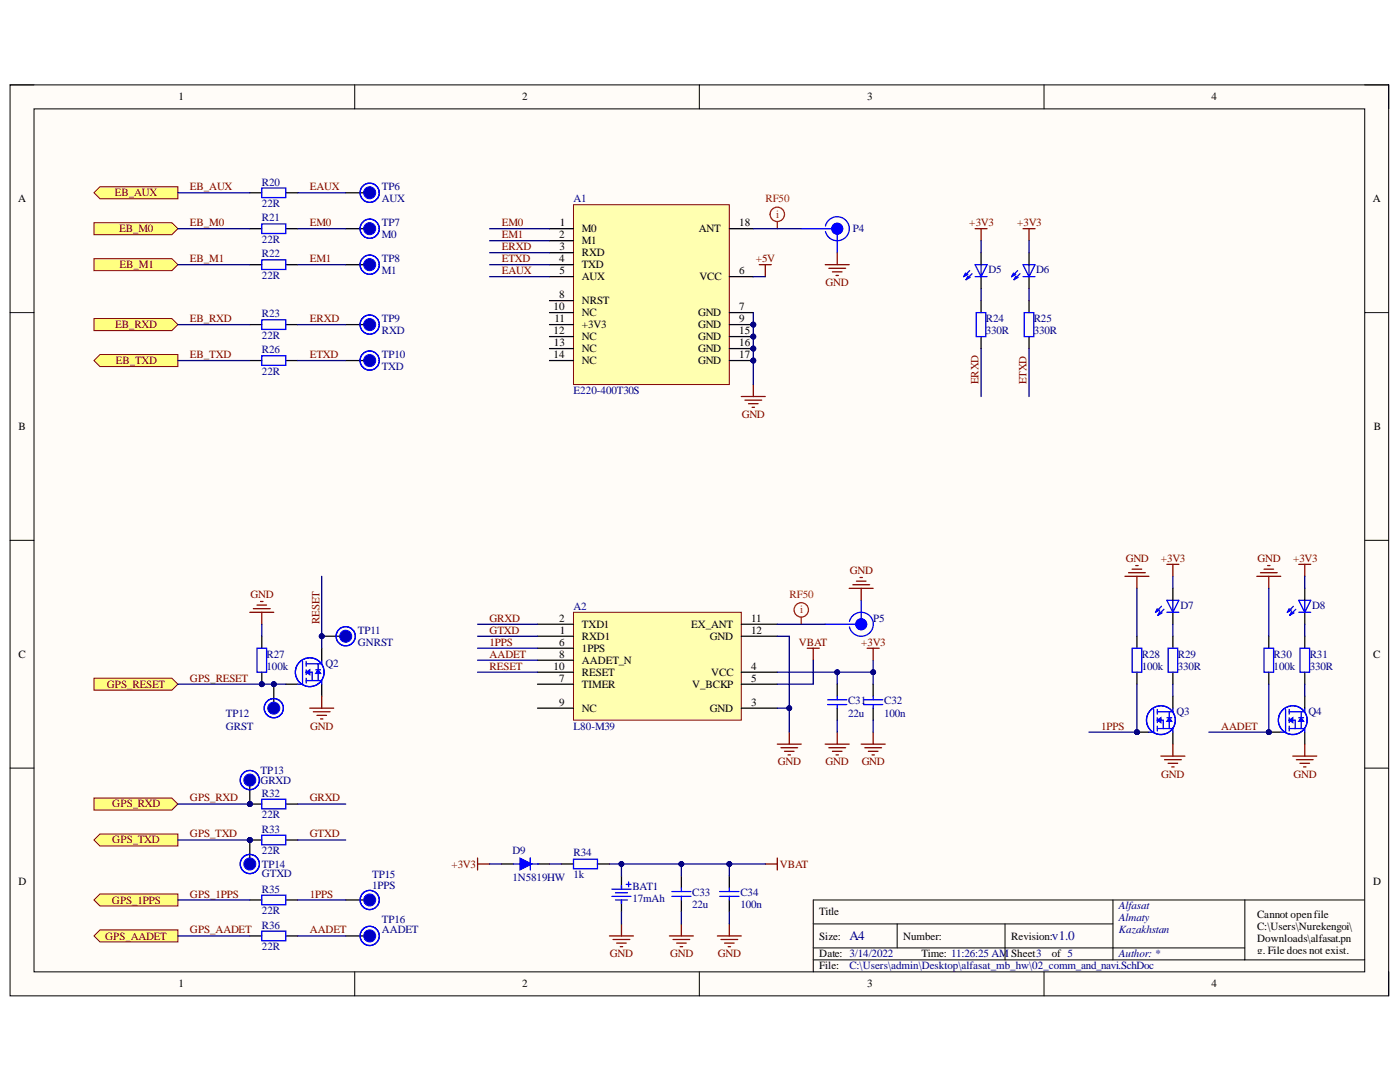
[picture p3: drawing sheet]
<svg xmlns="http://www.w3.org/2000/svg" width="279mm" height="216mm" viewBox="0 0 279 216" stroke-linecap="round" stroke-linejoin="round" font-family="sans-serif">
<defs><g id="words">
<g font-size="2.6" fill="#000080">
<text x="169.5" y="187.6">A4</text>
<text x="209.9" y="187.6">v1.0</text>
</g>
<g font-size="2.2">
<text x="35.6" y="20">1</text>
<text x="104.2" y="20">2</text>
<text x="173.1" y="20">3</text>
<text x="241.7" y="20">4</text>
<text x="3.6" y="40.3">A</text>
<text x="274" y="40.3">A</text>
<text x="111.6" y="47.5">2</text>
<text x="111.7" y="45.2">1</text>
<text x="116.1" y="46.3">M0</text>
<text x="139.5" y="46.3">ANT</text>
<text x="147.5" y="45.2">18</text>
<text x="111.6" y="52.3">4</text>
<text x="111.7" y="49.9">3</text>
<text x="116.1" y="48.7">M1</text>
<text x="116.1" y="51.1">RXD</text>
<text x="116.1" y="53.5">TXD</text>
<text x="111.6" y="59.5">8</text>
<text x="111.7" y="54.7">5</text>
<text x="116.1" y="55.9">AUX</text>
<text x="139.6" y="55.9">VCC</text>
<text x="147.5" y="54.7">6</text>
<text x="110.5" y="61.9">10</text>
<text x="110.6" y="64.3">11</text>
<text x="116.1" y="60.7">NRST</text>
<text x="116.1" y="63.1">NC</text>
<text x="116.1" y="65.5">+3V3</text>
<text x="139.3" y="63.1">GND</text>
<text x="139.3" y="65.5">GND</text>
<text x="147.5" y="61.9">7</text>
<text x="147.5" y="64.3">9</text>
<text x="110.5" y="66.6">12</text>
<text x="110.5" y="71.5">14</text>
<text x="110.6" y="69.1">13</text>
<text x="116.1" y="67.8">NC</text>
<text x="116.1" y="70.3">NC</text>
<text x="139.3" y="67.8">GND</text>
<text x="139.3" y="70.3">GND</text>
<text x="147.5" y="66.6">15</text>
<text x="147.5" y="69.1">16</text>
<text x="147.5" y="71.5">17</text>
<text x="116.1" y="72.6">NC</text>
<text x="139.3" y="72.6">GND</text>
<text x="3.7" y="85.8">B</text>
<text x="274.1" y="85.8">B</text>
<text x="111.6" y="124.1">2</text>
<text x="116.1" y="125.2">TXD1</text>
<text x="138" y="125.2">EX_ANT</text>
<text x="149.9" y="124.1">11</text>
<text x="3.7" y="131.2">C</text>
<text x="111.6" y="131.2">8</text>
<text x="111.6" y="128.9">6</text>
<text x="111.7" y="126.4">1</text>
<text x="116.1" y="127.7">RXD1</text>
<text x="116.1" y="130.1">1PPS</text>
<text x="141.7" y="127.7">GND</text>
<text x="149.9" y="126.4">12</text>
<text x="274.1" y="131.2">C</text>
<text x="110.5" y="133.6">10</text>
<text x="111.6" y="136.1">7</text>
<text x="116.1" y="137.2">TIMER</text>
<text x="116.1" y="132.4">AADET_N</text>
<text x="116.1" y="134.8">RESET</text>
<text x="138.1" y="137.2">V_BCKP</text>
<text x="141.9" y="134.8">VCC</text>
<text x="149.9" y="133.6">4</text>
<text x="149.9" y="136.1">5</text>
<text x="111.6" y="140.8">9</text>
<text x="116.1" y="142">NC</text>
<text x="141.7" y="142">GND</text>
<text x="149.9" y="140.8">3</text>
<text x="3.7" y="176.7">D</text>
<text x="274.1" y="176.7">D</text>
<text x="163.5" y="182.7">Title</text>
<text x="250.9" y="183.2">Cannot openfile</text>
<text x="250.9" y="185.5">C:\Users\Nurekengoi\</text>
<text x="163.5" y="187.5">Size:</text>
<text x="163.5" y="191">Date: 3/14/2022</text>
<text x="180.3" y="187.5">Number:</text>
<text x="183.9" y="191">Time: 11:26:25 AM Sheet3</text>
<text x="201.8" y="187.5">Revision:</text>
<text x="209.9" y="191">of 5</text>
<text x="250.9" y="188">Downloads\alfasat.pn</text>
<text x="250.9" y="190.4">g. File does not exist.</text>
<text x="35.6" y="197">1</text>
<text x="104.2" y="197">2</text>
<text x="163.5" y="193.4">File:</text>
<text x="173.1" y="197">3</text>
<text x="241.7" y="197">4</text>
</g>
<g font-size="2.2" fill="#800000">
<text x="22.9" y="39.2">EB_AUX</text>
<text x="37.9" y="38">EB_AUX</text>
<text x="61.8" y="38">EAUX</text>
<text x="23.8" y="46.3">EB_M0</text>
<text x="37.9" y="45.2">EB_M0</text>
<text x="61.8" y="45.2">EM0</text>
<text x="100.2" y="45.2">EM0</text>
<text x="100.2" y="47.5">EM1</text>
<text x="193.5" y="45.2">+3V3</text>
<text x="203" y="45.2">+3V3</text>
<text x="23.9" y="53.5">EB_M1</text>
<text x="37.9" y="52.3">EB_M1</text>
<text x="61.8" y="52.3">EM1</text>
<text x="100.2" y="49.9">ERXD</text>
<text x="100.2" y="52.3">ETXD</text>
<text x="150.8" y="52.3">+5V</text>
<text x="100.2" y="54.7">EAUX</text>
<text x="164.8" y="57.1">GND</text>
<text x="23" y="65.5">EB_RXD</text>
<text x="37.9" y="64.3">EB_RXD</text>
<text x="61.8" y="64.3">ERXD</text>
<text x="37.9" y="71.5">EB_TXD</text>
<text x="61.8" y="71.5">ETXD</text>
<text x="23.1" y="72.6">EB_TXD</text>
<text x="195.3" y="76.7" transform="rotate(-90 195.3 76.7)">ERXD</text>
<text x="204.9" y="76.7" transform="rotate(-90 204.9 76.7)">ETXD</text>
<text x="148" y="83.4">GND</text>
<text x="224.7" y="112.1">GND</text>
<text x="231.7" y="112.1">+3V3</text>
<text x="251" y="112.1">GND</text>
<text x="258.1" y="112.1">+3V3</text>
<text x="50" y="119.3">GND</text>
<text x="169.6" y="114.5">GND</text>
<text x="63.8" y="124.6" transform="rotate(-90 63.8 124.6)">RESET</text>
<text x="97.7" y="124.1">GRXD</text>
<text x="97.7" y="128.9">1PPS</text>
<text x="97.7" y="126.4">GTXD</text>
<text x="97.7" y="131.2">AADET</text>
<text x="159.4" y="128.9">VBAT</text>
<text x="171.9" y="128.9">+3V3</text>
<text x="21.3" y="137.2">GPS_RESET</text>
<text x="37.9" y="136.1">GPS_RESET</text>
<text x="97.7" y="133.6">RESET</text>
<text x="61.9" y="145.6">GND</text>
<text x="219.8" y="145.6">1PPS</text>
<text x="243.7" y="145.6">AADET</text>
<text x="155.2" y="152.7">GND</text>
<text x="164.8" y="152.7">GND</text>
<text x="172" y="152.7">GND</text>
<text x="231.8" y="155.2">GND</text>
<text x="258.2" y="155.2">GND</text>
<text x="22.4" y="161.1">GPS_RXD</text>
<text x="37.9" y="159.9">GPS_RXD</text>
<text x="61.8" y="159.9">GRXD</text>
<text x="37.9" y="167.1">GPS_TXD</text>
<text x="61.8" y="167.1">GTXD</text>
<text x="22.4" y="168.3">GPS_TXD</text>
<text x="90.1" y="173.1">+3V3</text>
<text x="155.6" y="173.1">VBAT</text>
<text x="37.9" y="179.1">GPS_1PPS</text>
<text x="61.8" y="179.1">1PPS</text>
<text x="22.3" y="180.3">GPS_1PPS</text>
<text x="21" y="187.5">GPS_AADET</text>
<text x="37.9" y="186.2">GPS_AADET</text>
<text x="61.8" y="186.2">AADET</text>
<text x="121.7" y="191">GND</text>
<text x="133.7" y="191">GND</text>
<text x="143.3" y="191">GND</text>
</g>
<g font-size="2.2" fill="#000080">
<text x="52.3" y="37">R20</text>
<text x="52.3" y="41.3">22R</text>
<text x="76.2" y="38">TP6</text>
<text x="76.2" y="40.3">AUX</text>
<text x="114.4" y="40.3">A1</text>
<text x="52.3" y="44.1">R21</text>
<text x="76.2" y="45.2">TP7</text>
<text x="76.2" y="47.5">M0</text>
<text x="170.2" y="46.3">P4</text>
<text x="52.3" y="51.3">R22</text>
<text x="52.3" y="48.5">22R</text>
<text x="76.2" y="52.3">TP8</text>
<text x="52.3" y="55.6">22R</text>
<text x="76.2" y="54.7">M1</text>
<text x="197.3" y="54.5">D5</text>
<text x="206.8" y="54.5">D6</text>
<text x="52.3" y="63.3">R23</text>
<text x="76.2" y="64.3">TP9</text>
<text x="196.7" y="64.3">R24</text>
<text x="206.3" y="64.3">R25</text>
<text x="52.3" y="67.7">22R</text>
<text x="52.3" y="70.5">R26</text>
<text x="76.2" y="71.5">TP10</text>
<text x="76.2" y="66.6">RXD</text>
<text x="196.7" y="66.6">330R</text>
<text x="206.3" y="66.6">330R</text>
<text x="52.3" y="74.8">22R</text>
<text x="76.2" y="73.8">TXD</text>
<text x="114.4" y="78.6">E220-400T30S</text>
<text x="114.4" y="121.7">A2</text>
<text x="174.2" y="124.1">P5</text>
<text x="235.6" y="121.4">D7</text>
<text x="261.9" y="121.4">D8</text>
<text x="53.2" y="131.2">R27</text>
<text x="71.4" y="126.4">TP11</text>
<text x="71.4" y="128.9">GNRST</text>
<text x="227.9" y="131.2">R28</text>
<text x="235.1" y="131.2">R29</text>
<text x="254.2" y="131.2">R30</text>
<text x="261.4" y="131.2">R31</text>
<text x="53.2" y="133.6">100k</text>
<text x="65" y="133.2">Q2</text>
<text x="227.9" y="133.6">100k</text>
<text x="235.1" y="133.6">330R</text>
<text x="254.2" y="133.6">100k</text>
<text x="261.4" y="133.6">330R</text>
<text x="45.1" y="143.2">TP12</text>
<text x="169.3" y="140.5">C31</text>
<text x="169.3" y="143">22u</text>
<text x="176.4" y="140.5">C32</text>
<text x="176.4" y="143">100n</text>
<text x="234.8" y="142.7">Q3</text>
<text x="261.1" y="142.7">Q4</text>
<text x="45.1" y="145.6">GRST</text>
<text x="114.4" y="145.6">L80-M39</text>
<text x="52" y="154.4">TP13</text>
<text x="52" y="156.4">GRXD</text>
<text x="52.3" y="159">R32</text>
<text x="52.3" y="166.2">R33</text>
<text x="52.3" y="163.3">22R</text>
<text x="52.3" y="170.5">22R</text>
<text x="52.3" y="173.1">TP14</text>
<text x="102.3" y="170.5">D9</text>
<text x="114.4" y="170.9">R34</text>
<text x="52.3" y="178.1">R35</text>
<text x="52.3" y="175">GTXD</text>
<text x="74.3" y="175.2">TP15</text>
<text x="74.3" y="177.4">1PPS</text>
<text x="102.3" y="175.7">1N5819HW</text>
<text x="114.4" y="175.2">1k</text>
<text x="126.2" y="177.7">BAT1</text>
<text x="138.1" y="178.9">C33</text>
<text x="147.8" y="178.9">C34</text>
<text x="52.3" y="182.4">22R</text>
<text x="52.3" y="185.3">R36</text>
<text x="76.2" y="184.1">TP16</text>
<text x="126.2" y="180">17mAh</text>
<text x="138.1" y="181.2">22u</text>
<text x="147.8" y="181.2">100n</text>
<text x="223.3" y="181.5">Alfasat</text>
<text x="223.3" y="183.8">Almaty</text>
<text x="52.3" y="189.6">22R</text>
<text x="76.2" y="186.2">AADET</text>
<text x="223.3" y="186.2">Kazakhstan</text>
<text x="223.3" y="191">Author: *</text>
<text x="169.5" y="193.4">C:\Users\admin\Desktop\alfasat_mb_hw\02_comm_and_navi.SchDoc</text>
</g>
<g font-size="2.2" fill="#f00">
<text x="152.8" y="40.3">RF50</text>
<text x="154.9" y="43.5">i</text>
<text x="157.6" y="119.3">RF50</text>
<text x="159.7" y="122.4">i</text>
</g>
</g></defs>
<path d="M2 16.9h275.1v181.8h-275.1z" fill-rule="evenodd" fill="#fffcf8"/>
<path d="M2 16.9h275.1v181.8h-275.1z" fill="none" stroke="#000" stroke-width=".2"/>
<path d="M6.8 21.7h265.6v172.2h-265.6z" fill-rule="evenodd" fill="#fffcf8"/>
<g fill="none" stroke="#000" stroke-width=".2">
<path d="M2 16.9h4.8M70.8 16.9v4.8M139.6 16.9v4.8M208.4 16.9v4.8M272.4 16.9h4.7v4.8M6.8 21.7h265.6v172.2h-265.6zM2 62.4h4.8M272.4 62.4h4.7M2 107.8h4.8M272.4 107.8h4.7M2 153.3h4.8M272.4 153.3h4.7"/>
<path d="M222.1 179.6v11.9M248.4 179.6v11.9M272.4 179.6h-110.1v14.3M70.8 193.9v4.8M139.6 193.9v4.8M162.3 184.4h59.8M162.3 191.5h110.1M162.3 189.1h86.1M179 184.4v4.7M200.6 184.4v7.1M208.4 193.9v4.8M277.1 193.9v4.8"/>
</g>
<circle cx="150.3" cy="67.2" r=".48" fill="#000080"/>
<circle cx="150.3" cy="67.2" r=".48" fill="none" stroke="#000080" stroke-width=".2"/>
<circle cx="150.3" cy="64.8" r=".48" fill="#000080"/>
<circle cx="150.3" cy="64.8" r=".48" fill="none" stroke="#000080" stroke-width=".2"/>
<circle cx="150.3" cy="69.6" r=".48" fill="#000080"/>
<circle cx="150.3" cy="69.6" r=".48" fill="none" stroke="#000080" stroke-width=".2"/>
<circle cx="150.3" cy="71.9" r=".48" fill="#000080"/>
<circle cx="150.3" cy="71.9" r=".48" fill="none" stroke="#000080" stroke-width=".2"/>
<path d="M114.5 40.9h31.1v35.8h-31.1z" fill-rule="evenodd" fill="#ffffb0"/>
<path d="M114.5 40.9h31.1v35.8h-31.1z" fill="none" stroke="#800000" stroke-width=".2"/>
<path d="M109.7 55.2h4.8M109.7 60h4.8M145.6 55.2h4.7M109.7 62.4h4.8M109.7 64.8h4.8M109.7 67.2h4.8M109.7 69.6h4.8M109.7 71.9h4.8M145.6 62.4h4.7M145.6 67.2h4.7" fill="none" stroke="#000" stroke-width=".25"/>
<circle cx="150.3" cy="67.2" r=".48" fill="#000080"/>
<circle cx="150.3" cy="67.2" r=".48" fill="none" stroke="#000080" stroke-width=".2"/>
<path d="M109.7 45.6h4.8M109.7 48h4.8M109.7 50.4h4.8M109.7 52.8h4.8M145.6 64.8h4.7" fill="none" stroke="#000" stroke-width=".25"/>
<circle cx="150.3" cy="64.8" r=".48" fill="#000080"/>
<circle cx="150.3" cy="64.8" r=".48" fill="none" stroke="#000080" stroke-width=".2"/>
<path d="M145.6 69.6h4.7" fill="none" stroke="#000" stroke-width=".25"/>
<circle cx="150.3" cy="69.6" r=".48" fill="#000080"/>
<circle cx="150.3" cy="69.6" r=".48" fill="none" stroke="#000080" stroke-width=".2"/>
<path d="M145.6 71.9h4.7" fill="none" stroke="#000" stroke-width=".25"/>
<circle cx="150.3" cy="71.9" r=".48" fill="#000080"/>
<circle cx="150.3" cy="71.9" r=".48" fill="none" stroke="#000080" stroke-width=".2"/>
<path d="M145.6 45.6h4.7M100.1 172.4h2.4M107.3 172.4h2.4M112.1 172.4h2.4M119.2 172.4h2.4M124 174.8v2.4M124 179.6v2.4M136 174.8v2.4M136 179.6v2.4M145.6 174.8v2.4M145.6 179.6v2.4" fill="none" stroke="#000" stroke-width=".25"/>
<g fill="none" stroke="#00f" stroke-width=".25">
<path d="M159.9 45.6h6M164.7 45.1a2.41 2.41 0 0 1 3.7-1.5 2.41 2.41 0 0 1 .1 4 2.41 2.41 0 0 1-3.8-1.4M167.1 45.6v4.8M114.5 171.4h4.7v2h-4.7zM122.1 178.9h3.8M122.1 177.4h3.8M122.8 178.1h2.4M122.8 179.6h2.4M124 176.7v.7M124 179.6v.7M125 176.5h.9M125.5 176v.9"/>
<path d="M134.1 177.9h3.8M134.1 178.9h3.8M136 177.2v.7M136 178.9v.7M143.6 177.9h3.9M143.6 178.9h3.9M145.6 177.2v.7M145.6 178.9v.7"/>
</g>
<circle cx="167.1" cy="45.6" r=".6" fill="none" stroke="#00f" stroke-width="1.2"/>
<g fill="none" stroke="#800000" stroke-width=".25">
<path d="M151.5 52.8h2.4M152.7 52.8v2.4M164.7 52.8h4.8M165.4 53.5h3.4M166.1 54.2h1.9M166.8 55h.5M167.1 50.4v2.4M147.9 79.1h4.8M148.7 79.8h3.3M150.3 76.7v2.4M149.4 80.6h1.9M150.1 81.3h.5"/>
<path d="M161.1 129.3h2.4M162.3 129.3v2.4M152.7 172.4h2.4M155.1 171.2v2.4M121.6 186.8h4.8M122.3 187.5h3.4M123.1 188.2h1.9M123.8 188.9h.5M124 184.4v2.4M133.6 186.8h4.8M134.3 187.5h3.4M135 188.2h1.9"/>
<path d="M135.7 188.9h.5M136 184.4v2.4M143.2 186.8h4.7M143.9 187.5h3.3M144.6 188.2h1.9M145.3 188.9h.5M145.6 184.4v2.4"/>
</g>
<g fill="none" stroke="#f00" stroke-width=".25">
<path d="M155.1 44.2v1.4"/>
<circle cx="155.1" cy="42.8" r="1.44"/>
</g>
<path d="M103.8 171.2l2.4 1.2-2.4 1.2z" fill="#00f"/>
<path d="M103.8 171.2l2.4 1.2-2.4 1.2z" fill="none" stroke="#00f" stroke-width=".2"/>
<g fill="none" stroke="#00f" stroke-width=".25">
<path d="M171.9 119.8v4.8M164.7 124.6h6M165.2 139.6h3.8M167.1 138.9v.7M169.5 124a2.41 2.41 0 0 1 3.7-1.4 2.41 2.41 0 0 1 0 3.9 2.41 2.41 0 0 1-3.7-1.4M172.3 139.6h3.9M174.3 138.9v.7M165.2 140.6h3.8M167.1 140.6v.7M172.3 140.6h3.9M174.3 140.6v.7M102.5 172.4h1.7"/>
<path d="M105.8 172.4h1.7M105.8 171.2v2.4"/>
</g>
<g fill="none" stroke="#800000" stroke-width=".25">
<path d="M169.5 117.4h4.8M170.2 116.7h3.4M170.9 116h1.9M171.6 115.2h.5M171.9 117.4v2.4M173.1 129.4h2.4M174.3 129.4v2.3M155.1 148.5h4.8M155.8 149.2h3.4M156.6 149.9h1.9M157.3 150.6h.5M157.5 146.1v2.4"/>
<path d="M164.7 148.5h4.8M165.4 149.2h3.4M166.1 149.9h1.9M166.8 150.6h.5M167.1 146.1v2.4M171.9 148.5h4.8M172.6 149.2h3.3M173.3 149.9h1.9M174 150.6h.5M174.3 146.1v2.4M95.3 171.2v2.4M95.3 172.4h2.4"/>
</g>
<circle cx="171.9" cy="124.6" r=".6" fill="none" stroke="#00f" stroke-width="1.2"/>
<g fill="none" stroke="#f00" stroke-width=".25">
<path d="M159.9 123.1v1.5"/>
<circle cx="159.9" cy="121.7" r="1.43"/>
</g>
<path d="M167.1 136.5v2.4M174.3 136.5v2.4M167.1 141.3v2.4M174.3 141.3v2.4" fill="none" stroke="#000" stroke-width=".25"/>
<circle cx="226.9" cy="146.1" r=".48" fill="#000080"/>
<circle cx="226.9" cy="146.1" r=".48" fill="none" stroke="#000080" stroke-width=".2"/>
<path d="M226.9 146.1h2.4M234.1 146.1v2.4" fill="none" stroke="#000" stroke-width=".25"/>
<circle cx="226.9" cy="146.1" r=".48" fill="#000080"/>
<circle cx="226.9" cy="146.1" r=".48" fill="none" stroke="#000080" stroke-width=".2"/>
<g fill="none" stroke="#00f" stroke-width=".25">
<path d="M230.2 141.5v4.6h-.9M231 142h3.1M231 143.7h1.2v1.7M231 145.4h3.1v.7"/>
<circle cx="231.7" cy="143.7" r="2.87"/>
</g>
<path d="M231 143.7l.7-.5v1z" fill="#00f"/>
<path d="M231 143.7l.7-.5v1zM233.4 142v3.4" fill="none" stroke="#00f" stroke-width=".25"/>
<path d="M233.4 143.2l.4 .7h-.9z" fill="#00f"/>
<g fill="none" stroke="#00f" stroke-width=".25">
<path d="M232.9 119.8h2.4l-1.2 2.4zM234.1 119.8v2.4M225.9 129.4h2v4.7h-2zM231 121.5l-.4 .7M231.4 122.1l-.3 .7M231.4 121.7l-.8 .5M231.8 121l-1.2 1.2M231.9 122.3l-.8 .5M232.3 121.6l-1.2 1.2M232.9 122.2h2.4M233.1 129.4h1.9v4.7h-1.9zM231 141.5v1"/>
<path d="M231 143.2v1M231 144.9v1M232.9 143.2h.9M233.4 143.2l.4 .7h-.9zM234.1 141.3v.7"/>
</g>
<path d="M234.1 117.4v2.4M226.9 127v2.4M226.9 134.1v2.4M234.1 122.2v2.4M234.1 127v2.4M234.1 134.1v2.4M234.1 138.9v2.4" fill="none" stroke="#000" stroke-width=".25"/>
<path d="M224.5 115h4.8M225.2 114.3h3.4M225.9 113.6h2M226.7 112.9h.4M226.9 115v2.4M232.9 112.6h2.4M234.1 112.6v2.4M231.7 150.9h4.8M232.4 151.6h3.4M233.1 152.3h1.9M233.8 153h.5M234.1 148.5v2.4" fill="none" stroke="#800000" stroke-width=".25"/>
<path d="M18.8 179.6l1.2-1.2h15.5v2.4h-15.5z" fill-rule="evenodd" fill="#ffff80"/>
<path d="M18.8 179.6l1.2-1.2h15.5v2.4h-15.5z" fill="none" stroke="#800000" stroke-width=".2"/>
<path d="M57 136.5h2.4M64.2 136.5v2.4" fill="none" stroke="#000" stroke-width=".25"/>
<g fill="none" stroke="#00f" stroke-width=".25">
<path d="M60.4 132v4.5h-1M61.1 132.5h3.1M61.1 134.1h1.2v1.7M61.1 135.8h3.1v.7"/>
<circle cx="61.8" cy="134.1" r="2.87"/>
</g>
<path d="M61.1 134.1l.7-.4v.9z" fill="#00f"/>
<path d="M61.1 134.1l.7-.4v.9zM63.5 132.5v3.3" fill="none" stroke="#00f" stroke-width=".25"/>
<path d="M63.5 133.7l.5 .7h-1z" fill="#00f"/>
<path d="M61.1 132v.9M61.1 133.7v.9M61.1 135.3v1M63 133.7h1M63.5 133.7l.5 .7h-1zM64.2 131.7v.8" fill="none" stroke="#00f" stroke-width=".25"/>
<path d="M64.2 129.3v2.4" fill="none" stroke="#000" stroke-width=".25"/>
<path d="M64.2 138.9v2.4M61.8 141.3h4.8M62.5 142h3.4M63.2 142.7h2M64 143.5h.4" fill="none" stroke="#800000" stroke-width=".25"/>
<circle cx="52.2" cy="136.5" r=".48" fill="#000080"/>
<circle cx="52.2" cy="136.5" r=".48" fill="none" stroke="#000080" stroke-width=".2"/>
<path d="M52.2 127v2.3M52.2 134.1v2.4" fill="none" stroke="#000" stroke-width=".25"/>
<circle cx="52.2" cy="136.5" r=".48" fill="#000080"/>
<circle cx="52.2" cy="136.5" r=".48" fill="none" stroke="#000080" stroke-width=".2"/>
<path d="M51.3 129.3h1.9v4.8h-1.9z" fill="none" stroke="#00f" stroke-width=".25"/>
<path d="M49.9 122.2h4.7M50.6 121.5h3.3M51.3 120.7h1.9M52 120h.5M52.2 122.2v2.4" fill="none" stroke="#800000" stroke-width=".25"/>
<path d="M18.8 135.3h15.5l1.2 1.2-1.2 1.2h-15.5z" fill-rule="evenodd" fill="#ffff80"/>
<path d="M18.8 135.3h15.5l1.2 1.2-1.2 1.2h-15.5z" fill="none" stroke="#800000" stroke-width=".2"/>
<circle cx="49.9" cy="167.6" r=".48" fill="#000080"/>
<circle cx="49.9" cy="167.6" r=".48" fill="none" stroke="#000080" stroke-width=".2"/>
<path d="M49.9 167.6h2.3M57 167.6h2.4" fill="none" stroke="#000" stroke-width=".25"/>
<circle cx="49.9" cy="167.6" r=".48" fill="#000080"/>
<circle cx="49.9" cy="167.6" r=".48" fill="none" stroke="#000080" stroke-width=".2"/>
<path d="M52.2 166.7h4.8v1.9h-4.8z" fill="none" stroke="#00f" stroke-width=".25"/>
<circle cx="49.9" cy="160.4" r=".48" fill="#000080"/>
<circle cx="49.9" cy="160.4" r=".48" fill="none" stroke="#000080" stroke-width=".2"/>
<path d="M49.9 160.4h2.3M57 160.4h2.4" fill="none" stroke="#000" stroke-width=".25"/>
<circle cx="49.9" cy="160.4" r=".48" fill="#000080"/>
<circle cx="49.9" cy="160.4" r=".48" fill="none" stroke="#000080" stroke-width=".2"/>
<path d="M52.2 159.5h4.8v1.9h-4.8z" fill="none" stroke="#00f" stroke-width=".25"/>
<path d="M18.8 159.2h15.5l1.2 1.2-1.2 1.2h-15.5z" fill-rule="evenodd" fill="#ffff80"/>
<path d="M18.8 159.2h15.5l1.2 1.2-1.2 1.2h-15.5z" fill="none" stroke="#800000" stroke-width=".2"/>
<path d="M18.8 167.6l1.1-1.2h15.6v2.4h-15.6z" fill-rule="evenodd" fill="#ffff80"/>
<path d="M18.8 167.6l1.1-1.2h15.6v2.4h-15.6z" fill="none" stroke="#800000" stroke-width=".2"/>
<path d="M49.9 179.6h2.3M57 179.6h2.4" fill="none" stroke="#000" stroke-width=".25"/>
<path d="M52.2 178.6h4.8v1.9h-4.8z" fill="none" stroke="#00f" stroke-width=".25"/>
<path d="M114.5 122.2h33.4v21.5h-33.4z" fill-rule="evenodd" fill="#ffffb0"/>
<path d="M114.5 122.2h33.4v21.5h-33.4z" fill="none" stroke="#800000" stroke-width=".2"/>
<g fill="none" stroke="#000" stroke-width=".25">
<path d="M107.3 136.5h7.2M107.3 131.7h7.2M107.3 134.1h7.2M107.3 124.6h7.2M107.3 127h7.2M107.3 129.3h7.2M147.9 136.5h7.2M147.9 134.1h7.2M147.9 124.6h7.2M147.9 127h7.2M107.3 141.3h7.2M147.9 141.3h7.2"/>
<path d="M49.9 186.8h2.3M57 186.8h2.4"/>
</g>
<path d="M52.2 185.8h4.8v1.9h-4.8z" fill="none" stroke="#00f" stroke-width=".25"/>
<path d="M20 185.6h15.5v2.4h-15.5l-1.2-1.2z" fill-rule="evenodd" fill="#ffff80"/>
<path d="M20 185.6h15.5v2.4h-15.5l-1.2-1.2z" fill="none" stroke="#800000" stroke-width=".2"/>
<path d="M18.8 63.6h15.5l1.2 1.2-1.2 1.2h-15.5z" fill-rule="evenodd" fill="#ffff80"/>
<path d="M18.8 63.6h15.5l1.2 1.2-1.2 1.2h-15.5z" fill="none" stroke="#800000" stroke-width=".2"/>
<path d="M49.9 52.8h2.3M49.9 45.6h2.3M57 52.8h2.4M57 45.6h2.4" fill="none" stroke="#000" stroke-width=".25"/>
<path d="M52.2 51.9h4.8v1.9h-4.8zM52.2 44.7h4.8v1.9h-4.8z" fill="none" stroke="#00f" stroke-width=".25"/>
<path d="M18.8 44.4h15.5l1.2 1.2-1.2 1.2h-15.5z" fill-rule="evenodd" fill="#ffff80"/>
<path d="M18.8 44.4h15.5l1.2 1.2-1.2 1.2h-15.5z" fill="none" stroke="#800000" stroke-width=".2"/>
<path d="M18.8 51.6h15.5l1.2 1.2-1.2 1.2h-15.5z" fill-rule="evenodd" fill="#ffff80"/>
<path d="M18.8 51.6h15.5l1.2 1.2-1.2 1.2h-15.5z" fill="none" stroke="#800000" stroke-width=".2"/>
<path d="M49.9 64.8h2.3M49.9 71.9h2.3M57 64.8h2.4M57 71.9h2.4" fill="none" stroke="#000" stroke-width=".25"/>
<path d="M52.2 63.8h4.8v1.9h-4.8zM52.2 71h4.8v1.9h-4.8z" fill="none" stroke="#00f" stroke-width=".25"/>
<path d="M18.8 71.9l1.1-1.1h15.6v2.3h-15.6z" fill-rule="evenodd" fill="#ffff80"/>
<path d="M18.8 71.9l1.1-1.1h15.6v2.3h-15.6z" fill="none" stroke="#800000" stroke-width=".2"/>
<path d="M49.9 38.5h2.3M57 38.5h2.4" fill="none" stroke="#000" stroke-width=".25"/>
<path d="M52.2 37.5h4.8v1.9h-4.8z" fill="none" stroke="#00f" stroke-width=".25"/>
<path d="M19.9 37.3h15.6v2.4h-15.6l-1.1-1.2z" fill-rule="evenodd" fill="#ffff80"/>
<path d="M19.9 37.3h15.6v2.4h-15.6l-1.1-1.2z" fill="none" stroke="#800000" stroke-width=".2"/>
<path d="M69 38.5h4.8M195.8 50.4v2.4M195.8 55.2v2.4M195.8 60v2.4M205.4 50.4v2.4M205.4 55.2v2.4M205.4 60v2.4M195.8 67.2v2.4M205.4 67.2v2.4" fill="none" stroke="#000" stroke-width=".25"/>
<g fill="none" stroke="#00f" stroke-width=".25">
<path d="M192.7 54.5l-.4 .7M193.2 55.1l-.4 .7M193.2 54.7l-.9 .5M193.5 54l-1.2 1.2M193.6 55.3l-.8 .5M194 54.6l-1.2 1.2M194.6 55.2h2.4M194.6 52.8h2.4l-1.2 2.4zM195.8 52.8v2.4M202.3 54.5l-.4 .7M202.7 55.1l-.3 .7M202.7 54.7l-.8 .5"/>
<path d="M203.1 54l-1.2 1.2M203.2 55.3l-.8 .5M203.6 54.6l-1.2 1.2M204.2 55.2h2.4M204.2 52.8h2.4l-1.2 2.4zM205.4 52.8v2.4M194.8 62.4h1.9v4.8h-1.9zM204.4 62.4h1.9v4.8h-1.9z"/>
</g>
<path d="M194.6 45.6h2.4M195.8 45.6v2.4M204.2 45.6h2.4M205.4 45.6v2.4" fill="none" stroke="#800000" stroke-width=".25"/>
<circle cx="73.8" cy="38.5" r="1.2" fill="#0000bf"/>
<circle cx="73.8" cy="38.5" r="1.2" fill="none" stroke="#00f" stroke-width=".2"/>
<circle cx="73.8" cy="38.5" r="1.91" fill="none" stroke="#00f" stroke-width=".25"/>
<path d="M69 71.9h4.8" fill="none" stroke="#000" stroke-width=".25"/>
<circle cx="73.8" cy="71.9" r="1.2" fill="#0000bf"/>
<circle cx="73.8" cy="71.9" r="1.2" fill="none" stroke="#00f" stroke-width=".2"/>
<circle cx="73.8" cy="71.9" r="1.91" fill="none" stroke="#00f" stroke-width=".25"/>
<path d="M69 64.8h4.8" fill="none" stroke="#000" stroke-width=".25"/>
<circle cx="73.8" cy="64.8" r="1.2" fill="#0000bf"/>
<circle cx="73.8" cy="64.8" r="1.2" fill="none" stroke="#00f" stroke-width=".2"/>
<circle cx="73.8" cy="64.8" r="1.91" fill="none" stroke="#00f" stroke-width=".25"/>
<path d="M69 52.8h4.8" fill="none" stroke="#000" stroke-width=".25"/>
<circle cx="73.8" cy="52.8" r="1.2" fill="#0000bf"/>
<circle cx="73.8" cy="52.8" r="1.2" fill="none" stroke="#00f" stroke-width=".2"/>
<circle cx="73.8" cy="52.8" r="1.91" fill="none" stroke="#00f" stroke-width=".25"/>
<path d="M69 45.6h4.8" fill="none" stroke="#000" stroke-width=".25"/>
<circle cx="73.8" cy="45.6" r="1.2" fill="#0000bf"/>
<circle cx="73.8" cy="45.6" r="1.2" fill="none" stroke="#00f" stroke-width=".2"/>
<circle cx="73.8" cy="45.6" r="1.91" fill="none" stroke="#00f" stroke-width=".25"/>
<circle cx="49.9" cy="160.4" r=".48" fill="#000080"/>
<circle cx="49.9" cy="160.4" r=".48" fill="none" stroke="#000080" stroke-width=".2"/>
<path d="M49.9 155.7v4.7" fill="none" stroke="#000" stroke-width=".25"/>
<circle cx="49.9" cy="160.4" r=".48" fill="#000080"/>
<circle cx="49.9" cy="160.4" r=".48" fill="none" stroke="#000080" stroke-width=".2"/>
<circle cx="49.9" cy="155.7" r="1.2" fill="#0000bf"/>
<circle cx="49.9" cy="155.7" r="1.2" fill="none" stroke="#00f" stroke-width=".2"/>
<circle cx="49.9" cy="155.7" r="1.91" fill="none" stroke="#00f" stroke-width=".25"/>
<circle cx="49.9" cy="167.6" r=".48" fill="#000080"/>
<circle cx="49.9" cy="167.6" r=".48" fill="none" stroke="#000080" stroke-width=".2"/>
<path d="M49.9 167.6v4.8" fill="none" stroke="#000" stroke-width=".25"/>
<circle cx="49.9" cy="167.6" r=".48" fill="#000080"/>
<circle cx="49.9" cy="167.6" r=".48" fill="none" stroke="#000080" stroke-width=".2"/>
<circle cx="49.9" cy="172.4" r="1.2" fill="#0000bf"/>
<circle cx="49.9" cy="172.4" r="1.2" fill="none" stroke="#00f" stroke-width=".2"/>
<circle cx="49.9" cy="172.4" r="1.91" fill="none" stroke="#00f" stroke-width=".25"/>
<path d="M69 179.6h4.8" fill="none" stroke="#000" stroke-width=".25"/>
<circle cx="73.8" cy="179.6" r="1.19" fill="#0000bf"/>
<circle cx="73.8" cy="179.6" r="1.19" fill="none" stroke="#00f" stroke-width=".2"/>
<circle cx="73.8" cy="179.6" r="1.91" fill="none" stroke="#00f" stroke-width=".25"/>
<path d="M69 186.8h4.8" fill="none" stroke="#000" stroke-width=".25"/>
<circle cx="73.8" cy="186.7" r="1.2" fill="#0000bf"/>
<circle cx="73.8" cy="186.7" r="1.2" fill="none" stroke="#00f" stroke-width=".2"/>
<circle cx="73.8" cy="186.8" r="1.92" fill="none" stroke="#00f" stroke-width=".25"/>
<circle cx="64.2" cy="127" r=".48" fill="#000080"/>
<circle cx="64.2" cy="127" r=".48" fill="none" stroke="#000080" stroke-width=".2"/>
<path d="M64.2 127h4.8" fill="none" stroke="#000" stroke-width=".25"/>
<circle cx="64.2" cy="127" r=".48" fill="#000080"/>
<circle cx="64.2" cy="127" r=".48" fill="none" stroke="#000080" stroke-width=".2"/>
<circle cx="69" cy="127" r="1.2" fill="#0000bf"/>
<circle cx="69" cy="127" r="1.2" fill="none" stroke="#00f" stroke-width=".2"/>
<circle cx="69" cy="127" r="1.91" fill="none" stroke="#00f" stroke-width=".25"/>
<circle cx="54.6" cy="136.5" r=".48" fill="#000080"/>
<circle cx="54.6" cy="136.5" r=".48" fill="none" stroke="#000080" stroke-width=".2"/>
<path d="M54.6 136.5v4.8" fill="none" stroke="#000" stroke-width=".25"/>
<circle cx="54.6" cy="136.5" r=".48" fill="#000080"/>
<circle cx="54.6" cy="136.5" r=".48" fill="none" stroke="#000080" stroke-width=".2"/>
<circle cx="54.6" cy="141.3" r="1.19" fill="#0000bf"/>
<circle cx="54.6" cy="141.3" r="1.19" fill="none" stroke="#00f" stroke-width=".2"/>
<circle cx="54.6" cy="141.3" r="1.91" fill="none" stroke="#00f" stroke-width=".25"/>
<circle cx="253.2" cy="146.1" r=".48" fill="#000080"/>
<circle cx="253.2" cy="146.1" r=".48" fill="none" stroke="#000080" stroke-width=".2"/>
<path d="M253.2 146.1h2.4M260.4 146.1v2.4" fill="none" stroke="#000" stroke-width=".25"/>
<circle cx="253.2" cy="146.1" r=".48" fill="#000080"/>
<circle cx="253.2" cy="146.1" r=".48" fill="none" stroke="#000080" stroke-width=".2"/>
<g fill="none" stroke="#00f" stroke-width=".25">
<path d="M256.6 141.5v4.6h-1M257.3 142h3.1M257.3 143.7h1.2v1.7M257.3 145.4h3.1v.7"/>
<circle cx="258" cy="143.7" r="2.87"/>
</g>
<path d="M257.3 143.7l.7-.5v1z" fill="#00f"/>
<path d="M257.3 143.7l.7-.5v1zM259.7 142v3.4" fill="none" stroke="#00f" stroke-width=".25"/>
<path d="M259.7 143.2l.5 .7h-1z" fill="#00f"/>
<g fill="none" stroke="#00f" stroke-width=".25">
<path d="M259.2 119.8h2.4l-1.2 2.4zM260.4 119.8v2.4M252.3 129.4h1.9v4.7h-1.9zM257.3 121.5l-.4 .7M257.8 122.1l-.4 .7M257.8 121.7l-.9 .5M258.1 121l-1.2 1.2M258.2 122.3l-.8 .5M258.6 121.6l-1.2 1.2M259.2 122.2h2.4M259.4 129.4h2v4.7h-2zM257.3 141.5v1"/>
<path d="M257.3 143.2v1M257.3 144.9v1M259.2 143.2h1M259.7 143.2l.5 .7h-1zM260.4 141.3v.7"/>
</g>
<path d="M260.4 117.4v2.4M253.2 127v2.4M253.2 134.1v2.4M260.4 122.2v2.4M260.4 127v2.4M260.4 134.1v2.4M260.4 138.9v2.4" fill="none" stroke="#000" stroke-width=".25"/>
<path d="M250.8 115h4.8M251.5 114.3h3.4M252.3 113.6h1.9M253 112.9h.5M253.2 115v2.4M259.2 112.6h2.4M260.4 112.6v2.4M258 150.9h4.8M258.7 151.6h3.4M259.4 152.3h2M260.2 153h.4M260.4 148.5v2.4" fill="none" stroke="#800000" stroke-width=".25"/>
<path d="M150.3 62.4v14.3" fill="none" stroke="#000080" stroke-width=".25"/>
<circle cx="150.3" cy="64.8" r=".48" fill="#000080"/>
<circle cx="150.3" cy="64.8" r=".48" fill="none" stroke="#000080" stroke-width=".2"/>
<circle cx="150.3" cy="67.2" r=".48" fill="#000080"/>
<circle cx="150.3" cy="67.2" r=".48" fill="none" stroke="#000080" stroke-width=".2"/>
<circle cx="150.3" cy="69.6" r=".48" fill="#000080"/>
<circle cx="150.3" cy="69.6" r=".48" fill="none" stroke="#000080" stroke-width=".2"/>
<circle cx="150.3" cy="71.9" r=".48" fill="#000080"/>
<circle cx="150.3" cy="71.9" r=".48" fill="none" stroke="#000080" stroke-width=".2"/>
<path d="M97.7 52.8h12M97.7 50.4h12M97.7 48h12M97.7 45.6h12M97.7 55.2h12M136 172.4v2.4" fill="none" stroke="#000080" stroke-width=".25"/>
<circle cx="136" cy="172.4" r=".48" fill="#000080"/>
<circle cx="136" cy="172.4" r=".48" fill="none" stroke="#000080" stroke-width=".2"/>
<path d="M145.6 172.4v2.4M136 182v2.4M145.6 182v2.4" fill="none" stroke="#000080" stroke-width=".25"/>
<circle cx="145.6" cy="172.4" r=".48" fill="#000080"/>
<circle cx="145.6" cy="172.4" r=".48" fill="none" stroke="#000080" stroke-width=".2"/>
<path d="M124 172.4v2.4" fill="none" stroke="#000080" stroke-width=".25"/>
<circle cx="124" cy="172.4" r=".48" fill="#000080"/>
<circle cx="124" cy="172.4" r=".48" fill="none" stroke="#000080" stroke-width=".2"/>
<path d="M95.3 129.3h12M95.3 134.1h12M167.1 134.1v2.4M167.1 143.7v2.4M97.7 172.4h2.4M109.7 172.4h2.4M124 182v2.4" fill="none" stroke="#000080" stroke-width=".25"/>
<circle cx="167.1" cy="134.1" r=".48" fill="#000080"/>
<circle cx="167.1" cy="134.1" r=".48" fill="none" stroke="#000080" stroke-width=".2"/>
<path d="M174.3 131.7v2.4" fill="none" stroke="#000080" stroke-width=".25"/>
<circle cx="174.3" cy="134.1" r=".48" fill="#000080"/>
<circle cx="174.3" cy="134.1" r=".48" fill="none" stroke="#000080" stroke-width=".2"/>
<path d="M226.9 117.4v9.6M234.1 115v2.4M35.5 136.5h21.5M95.3 127h12M95.3 124.6h12M234.1 124.6v2.4M234.1 136.5v2.4M174.3 143.7v2.4" fill="none" stroke="#000080" stroke-width=".25"/>
<circle cx="54.6" cy="136.5" r=".48" fill="#000080"/>
<circle cx="54.6" cy="136.5" r=".48" fill="none" stroke="#000080" stroke-width=".2"/>
<circle cx="52.2" cy="136.5" r=".48" fill="#000080"/>
<circle cx="52.2" cy="136.5" r=".48" fill="none" stroke="#000080" stroke-width=".2"/>
<path d="M150.3 45.6h9.6M64.2 115v14.3M52.2 124.6v2.4" fill="none" stroke="#000080" stroke-width=".25"/>
<circle cx="64.2" cy="127" r=".48" fill="#000080"/>
<circle cx="64.2" cy="127" r=".48" fill="none" stroke="#000080" stroke-width=".2"/>
<path d="M35.5 160.4h14.4M59.4 160.4h9.6M59.4 167.6h9.6" fill="none" stroke="#000080" stroke-width=".25"/>
<circle cx="49.9" cy="160.4" r=".48" fill="#000080"/>
<circle cx="49.9" cy="160.4" r=".48" fill="none" stroke="#000080" stroke-width=".2"/>
<path d="M35.5 167.6h14.4" fill="none" stroke="#000080" stroke-width=".25"/>
<circle cx="49.9" cy="167.6" r=".48" fill="#000080"/>
<circle cx="49.9" cy="167.6" r=".48" fill="none" stroke="#000080" stroke-width=".2"/>
<path d="M95.3 131.7h12M155.1 141.3h2.4v4.8M35.5 179.6h14.4M59.4 179.6h9.6" fill="none" stroke="#000080" stroke-width=".25"/>
<circle cx="157.5" cy="141.3" r=".48" fill="#000080"/>
<circle cx="157.5" cy="141.3" r=".48" fill="none" stroke="#000080" stroke-width=".2"/>
<path d="M155.1 127h2.4v14.3M162.3 131.7v4.8h-7.2" fill="none" stroke="#000080" stroke-width=".25"/>
<circle cx="157.5" cy="141.3" r=".48" fill="#000080"/>
<circle cx="157.5" cy="141.3" r=".48" fill="none" stroke="#000080" stroke-width=".2"/>
<path d="M155.1 124.6h9.6M121.6 172.4h31.1M35.5 186.8h14.4M59.4 186.8h9.6" fill="none" stroke="#000080" stroke-width=".25"/>
<circle cx="124" cy="172.4" r=".48" fill="#000080"/>
<circle cx="124" cy="172.4" r=".48" fill="none" stroke="#000080" stroke-width=".2"/>
<circle cx="136" cy="172.4" r=".48" fill="#000080"/>
<circle cx="136" cy="172.4" r=".48" fill="none" stroke="#000080" stroke-width=".2"/>
<circle cx="145.6" cy="172.4" r=".48" fill="#000080"/>
<circle cx="145.6" cy="172.4" r=".48" fill="none" stroke="#000080" stroke-width=".2"/>
<g fill="none" stroke="#000080" stroke-width=".25">
<path d="M35.5 38.5h14.4M59.4 38.5h9.6M35.5 45.6h14.4M35.5 52.8h14.4M59.4 45.6h9.6M59.4 52.8h9.6M195.8 48v2.4M195.8 57.6v2.4M205.4 48v2.4M205.4 57.6v2.4M35.5 64.8h14.4M35.5 71.9h14.4"/>
<path d="M59.4 64.8h9.6M59.4 71.9h9.6M195.8 69.6v9.5M205.4 69.6v9.5M253.2 117.4v9.6M260.4 115v2.4M155.1 134.1h19.2v2.4M260.4 124.6v2.4M260.4 136.5v2.4"/>
</g>
<circle cx="174.3" cy="134.1" r=".48" fill="#000080"/>
<circle cx="174.3" cy="134.1" r=".48" fill="none" stroke="#000080" stroke-width=".2"/>
<circle cx="167.1" cy="134.1" r=".48" fill="#000080"/>
<circle cx="167.1" cy="134.1" r=".48" fill="none" stroke="#000080" stroke-width=".2"/>
<path d="M253.2 136.5v9.6h-11.9" fill="none" stroke="#000080" stroke-width=".25"/>
<circle cx="253.2" cy="146.1" r=".48" fill="#000080"/>
<circle cx="253.2" cy="146.1" r=".48" fill="none" stroke="#000080" stroke-width=".2"/>
<path d="M226.9 136.5v9.6h-9.6" fill="none" stroke="#000080" stroke-width=".25"/>
<circle cx="226.9" cy="146.1" r=".48" fill="#000080"/>
<circle cx="226.9" cy="146.1" r=".48" fill="none" stroke="#000080" stroke-width=".2"/>
<path d="M150.3 55.2h2.4" fill="none" stroke="#000080" stroke-width=".25"/>
<use href="#words"/>
</svg>
